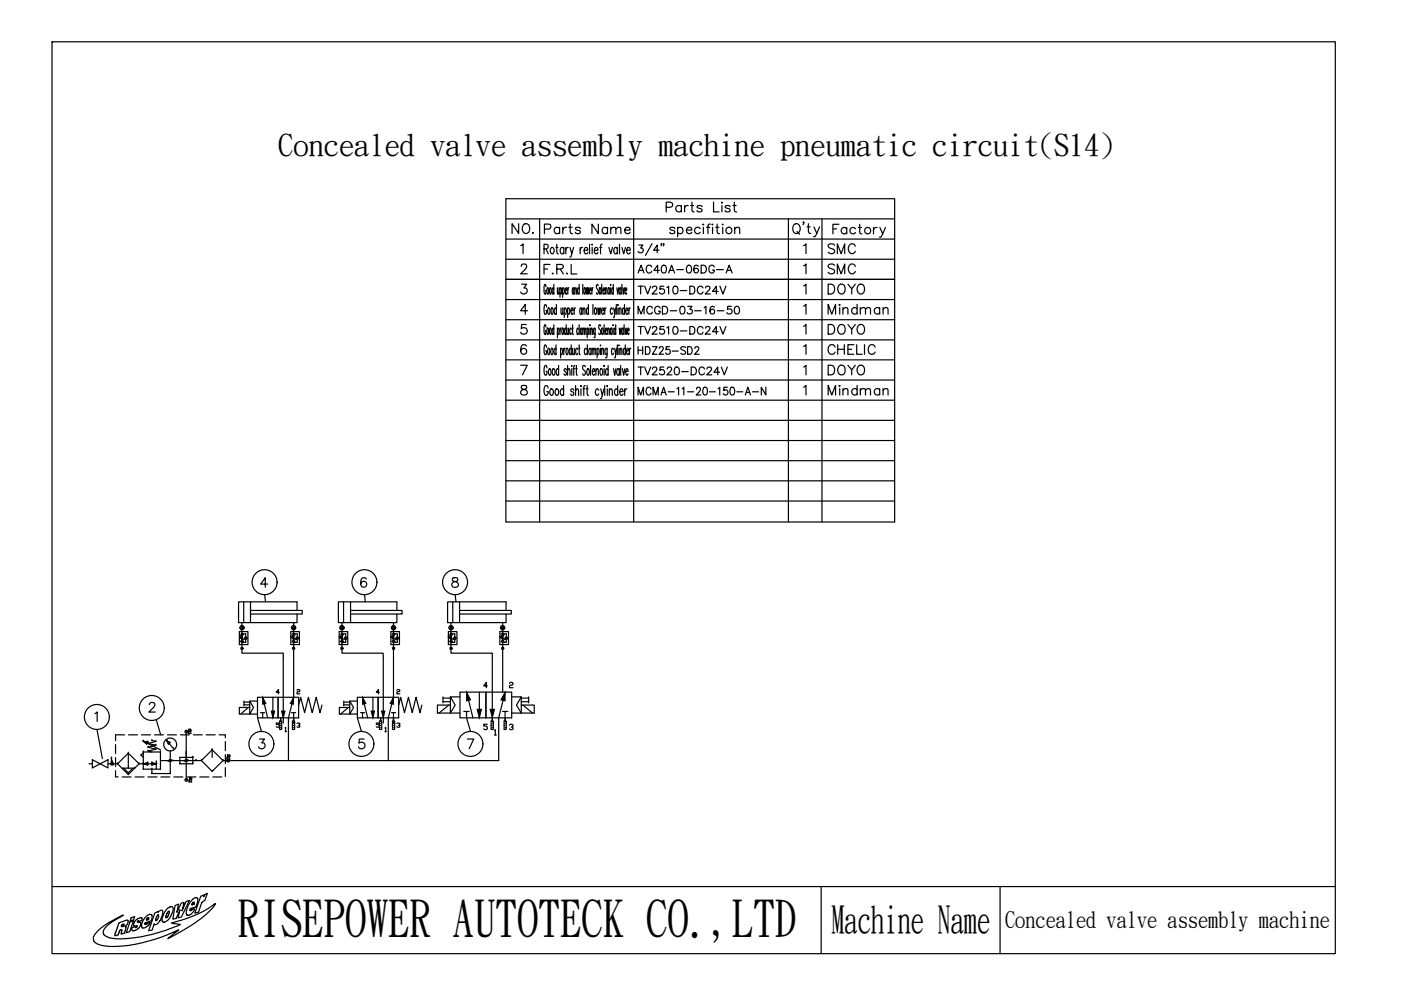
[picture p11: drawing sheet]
<svg xmlns="http://www.w3.org/2000/svg" width="297mm" height="210mm" viewBox="0 0 297 210" stroke-linecap="round" stroke-linejoin="round" font-family="sans-serif">
<defs><g id="words">
<text font-size="10.7" x="50.4" y="198.2">RISEPOWER AUTOTECK CO.,LTD</text>
<text font-size="8" x="176.3" y="197.5">Machine Name</text>
<text font-size="6.4" x="59" y="32.8">Concealed valve assembly machine pneumatic circuit(S14)</text>
<g font-size="5.3">
<text x="107.6" y="50.8">NO.</text>
<text x="114.7" y="50.8">Parts Name</text>
<text x="174.6" y="55">SMC</text>
<text x="174.6" y="59.3">SMC</text>
<text x="174.6" y="63.5">DOYO</text>
<text x="174.6" y="67.7">Mindman</text>
<text x="174.6" y="80.8">DOYO</text>
<text x="174.6" y="85">Mindman</text>
</g>
<g font-size="4.9">
<text x="134.4" y="59.3">AC40A-06DG-A</text>
<text x="174.6" y="72">DOYO</text>
<text x="174.6" y="76.2">CHELIC</text>
<text x="134.4" y="80.8">TV2520-DC24V</text>
</g>
<text font-size="4.8" x="213.1" y="196.5">Concealed valve assembly machine</text>
<g font-size="4.4">
<text x="134.4" y="67.7">MCGD-03-16-50</text>
<text x="134.4" y="72">TV2510-DC24V</text>
<text x="134.4" y="76.2">HDZ25-SD2</text>
</g>
</g></defs>
<path d="M11 8.9h272.1v193.3h-272.1z" fill="none" stroke="#000" stroke-width=".25"/>
<g fill="none" stroke="#000" stroke-width=".25">
<path d="M47.8 161.3h57.9M11 188h272.1M20.6 197.5l2.1-1.7 3.4-1.8-2.4 1.5-1.4 1.2-.4 .9 .2 .7 1.5 .6 2.2 .2 2.6-.2 3.6-.7 3.1-.9 2.9-1.1 .2-.2-1.8-.3 4.9-1.6 1.9-.9 2.5-1.6-.7 1-2.5 2.2-2.2 1.6-4.7 2.6 2.3-1.8-3.4 1.4-2.6 .8-4.4 1-2.8 .3-2.9-.2-1.2-.3-.5-.4-.3-.4v-.7zM24.5 197.9h.1M25.8 196.1a.28 .28 0 0 1 .2-.2 .28 .28 0 0 1 .3 .2l-.2 .3a.22 .22 0 0 1-.2 .1 .22 .22 0 0 1-.2-.3zM26.7 196.6h.1M26.7 196.6l-.2 .9a.55 .55 0 0 1-.7 .5v-.5a.24 .24 0 0 0 0-.4 .24 .24 0 0 0-.4 .1l-.3 1-.3 .1a.23 .23 0 0 1-.3 .1 .23 .23 0 0 1-.1-.3l.1-.2M26.7 196.6l-.2-.1 .2-.2 .5-.8a.32 .32 0 0 0-.1-.4 .32 .32 0 0 0-.5 .1l-.5 .2a.87 .87 0 0 0-1.1 .8l-.5 1.7M27.5 195.5l.8-.3-.8 2.3-.7 .3zM27.8 194.6l.8-.3-.3 .7-.7 .3zM28.7 195.1l1-.5 .4 .1a.53 .53 0 0 1-.2 .5 .53 .53 0 0 1-.6 0v.1a.21 .21 0 0 0-.1 .3 .21 .21 0 0 0 .3 0 .55 .55 0 0 1 .4 .4 .55 .55 0 0 1-.3 .6l-.6 .5-.6 .2a.42 .42 0 0 1-.5-.4 .42 .42 0 0 1 .6-.4h.1a.18 .18 0 0 0 .3 .1 .18 .18 0 0 0 .1-.3 .18 .18 0 0 0-.3 0 .4 .4 0 0 1-.4-.2 .4 .4 0 0 1 .1-.5zM29 196.4h.1"/>
<path d="M31.1 194.2l.6-.3h.4l.1 .2v.8a1.28 1.28 0 0 1-1.2 .7h-.2a.21 .21 0 0 0 0 .4 .21 .21 0 0 0 .3-.1l.4-.2a.19 .19 0 0 1 .2-.1 .19 .19 0 0 1 .2 .2 .19 .19 0 0 1-.2 .1l-.4 .5-.6 .3-.4 .1-.3-.2v-.6l.2-.6zM31.2 194.7a.2 .2 0 0 1 .3-.1 .21 .21 0 0 1-.1 .4h-.1a.18 .18 0 0 1-.3 .1 .18 .18 0 0 1 .1-.3zM31.4 195h.1M32.8 193.6l.7-.3v.1l.8-.4a1.76 1.76 0 0 1-.2 1.8l-.9 1.2-.4 .1-.1-.3-.5 1.4-.7 .1zM33.4 194.1a.22 .22 0 0 1 .3 0 .22 .22 0 0 1-.1 .4l-.3 .5a.18 .18 0 0 1-.3 .1 .18 .18 0 0 1 0-.3zM35.2 193l.9-.8a.56 .56 0 0 1 .6 .3 .56 .56 0 0 1-.1 .7l-.7 1.5-.4 .5-.7 .4-.4-.3v-.6zM35.7 193.3a.24 .24 0 0 1 .3 .1 .24 .24 0 0 1-.2 .3l-.3 .8a.22 .22 0 0 1-.4-.1 .22 .22 0 0 1 .1-.3zM37.1 192l.8-.3-.4 1.7 .9-1.9 .6-.2-.4 1.8 .8-2 .8-.2-1.7 3.5-.8 .2 .5-1.7-.9 1.8-.7 .2zM40.8 190.7l.6-.4a.56 .56 0 0 1 .6 .4 .56 .56 0 0 1-.1 .6l-.3 1-1 .2a.25 .25 0 0 0-.4 .2 .25 .25 0 0 0 .3 .3l.2-.1a.27 .27 0 0 1 .3-.2 .27 .27 0 0 1 .2 .2l-.4 .6-.5 .4-.2 .2-.5-.2-.1-.7 .3-1zM40.9 191.4a.25 .25 0 0 1 .4 .1 .25 .25 0 0 1-.4 .3h-.3zM41.1 191.7h.1M42.6 190l.7-.2-.1 .3 .2-.3 .6-.4-.6 1.5-.6 .5-.7 2-.8 .2z"/>
<path d="M174.1 188v14.2M212 188v14.2"/>
</g>
<!-- layer: CONNECTIONS -->
<g fill="none" stroke="#000" stroke-width=".25">
<circle cx="51.3" cy="137.5" r=".25"/>
<circle cx="51.3" cy="133.1" r=".46"/>
<circle cx="51.3" cy="133.1" r=".24"/>
<circle cx="62.2" cy="133.1" r=".46"/>
<circle cx="62.2" cy="137.5" r=".23"/>
<circle cx="62.2" cy="133.1" r=".22"/>
<circle cx="72.5" cy="137.5" r=".23"/>
<circle cx="72.5" cy="133.1" r=".22"/>
<circle cx="72.5" cy="133.1" r=".47"/>
<circle cx="83.4" cy="133.1" r=".46"/>
<circle cx="83.4" cy="133.1" r=".24"/>
<circle cx="83.4" cy="137.5" r=".23"/>
<circle cx="95.6" cy="137.5" r=".24"/>
<circle cx="95.6" cy="133.1" r=".23"/>
<circle cx="95.6" cy="133.1" r=".46"/>
<circle cx="106.5" cy="133.1" r=".46"/>
<circle cx="106.6" cy="137.5" r=".24"/>
<circle cx="106.6" cy="133.1" r=".22"/>
<circle cx="39.5" cy="155.1" r=".29"/>
<circle cx="23.8" cy="162" r=".28"/>
<circle cx="39.5" cy="165.4" r=".29"/>
<circle cx="48.4" cy="161.3" r=".29"/>
</g>
<!-- layer: 1 -->
<g fill="none" stroke="#000" stroke-width=".25">
<path d="M50.7 133.9h1.9v2.8h-1.9zM50.8 135l.4 .3-.4-.3 .5 .2-.1 .2zM51 134.5a.97 .97 0 0 1 0 1.5M51.2 134.3l.2 .1zM51.3 136.2h.1M51.3 134.3v.1zM51.3 135.3l-.5-.3 .4 .4 .1-.2-.5-.2 1 .6M51.3 132v6.5h8.8v14.8M51.3 134.4h.8v.7M51.6 134.5a.97 .97 0 0 0 0 1.5M51.7 127.6v4.4M51.8 135.3l.3 .3 .3-.3"/>
<path d="M52.1 135.6v.6h-.8M53.1 129.4h11v.8h-11M53.1 127.6v4.4M61.7 133.9h1.8v2.8h-1.8zM61.7 135l.4 .3-.4-.3 .5 .2-.1 .2zM61.9 134.5a1.01 1.01 0 0 1 0 1.5M62.2 134.4l.1-.1zM62.3 136.2h.1M62.2 135.3l-.5-.3 .4 .4 .2-.2-.6-.2 1.1 .6M62.3 132v5.5M62.3 137.7v10.1l-1.1 4.4v9.1M62.3 134.4h.7v.7"/>
<path d="M62.6 134.5a1.01 1.01 0 0 0 0 1.5M62.7 135.3l.3 .3 .4-.3M63 129.4v-1.8h-12.4v4.4h12.4v-1.8M63 135.6v.6h-.7M71.9 133.9h1.8v2.8h-1.8zM72 135l.4 .3-.4-.3 .5 .2-.1 .2zM72.2 134.5a.97 .97 0 0 1 0 1.5M72.5 136.2h.1M72.5 134.4h.1M72.5 135.3l-.5-.3 .4 .4 .1-.2-.5-.2 1 .6M72.5 132v6.5h8.7l.1 14.8M72.5 134.4h.8v.7"/>
<path d="M72.8 134.5a.97 .97 0 0 0 0 1.5M72.8 127.6v4.4M73 135.3l.3 .3 .3-.3M73.3 135.6v.6h-.8M74.3 129.4h10.9v.8h-10.9M74.3 127.6v4.4M82.9 133.9h1.8v2.8h-1.8zM82.9 135l.4 .3-.4-.3 .5 .2-.1 .2zM83.1 134.5a.97 .97 0 0 1 0 1.5M83.3 134.3h.2v.1zM83.4 136.1l.1 .1zM83.4 134.3l.1 .1z"/>
<path d="M83.4 135.3l-.5-.3 .4 .4 .2-.2-.6-.2 1 .6M83.5 136.2h.1M83.4 134.4h.8v.7M83.4 132v5.5M83.4 137.7v10.1l-1.1 4.4v9.1M83.8 134.5a.97 .97 0 0 0 0 1.5M83.9 135.3l.3 .3 .4-.3M84.1 129.4v-1.8h-12.4v4.4h12.4v-1.8M84.2 135.6v.6h-.8M95.1 133.9h1.8v2.8h-1.8zM95.1 135l.4 .3-.4-.3 .5 .2-.1 .2zM95.3 134.5a.97 .97 0 0 1 0 1.5"/>
<path d="M95.7 136.2h.1M95.6 134.3l.1 .1zM95.6 135.3l-.5-.3 .4 .4 .1-.2-.5-.2 1 .6M95.6 132v6.5h8.8v14.4M95.6 134.4h.8v.7M96 134.5a.97 .97 0 0 0 0 1.5M96 127.6v4.4M96.1 135.3l.3 .3 .4-.3M96.4 135.6v.6h-.8M97.4 129.4h11v.8h-11M97.4 127.6v4.4M106 133.9h1.8v2.8h-1.8z"/>
<path d="M106 135l.5 .3-.5-.3 .5 .2v.2zM106.2 134.5a1.01 1.01 0 0 1 0 1.5M106.5 134.3h.1h-.1l.1 .2zM106.6 136.2h.1M106.5 135.3l-.5-.3 .5 .4 .1-.2-.6-.2 1.1 .6M106.6 134.4h.7v.7M106.6 132v5.5M106.6 137.7v9M106.9 134.5a1.01 1.01 0 0 0 0 1.5M107 135.3l.3 .3 .4-.3M107.3 129.4v-1.8h-12.4v4.4h12.4v-1.8M107.3 135.6v.6h-.7"/>
<path d="M24.5 157.9v1.9M26.4 155.8h-1.9v1.2M27.2 159.7h.1M27.2 159.7l-2.3 2.2M27.2 159.7v3.2M27.2 159.7l2.3 2.2M27.2 155.8h2M30 155.8h1.9M30.4 159.7h.1M30.4 157.2l3.6 1.8M30.4 157.2h.1M30.4 159.4h.1"/>
<path d="M30.4 159.7l-.5 .4M30.4 159.4h3.6M30.4 157.2l.7 .5M30.4 157.2l.9 .1M30.4 159.4v3.7M31.1 157.7h.1M31.3 157.3h.1M31.3 157.3l-.2 .4M31.4 158.4h.1M31.4 157.6h.1M31.4 159.2h.1M31.4 158.4l1.6 .4"/>
<path d="M31.4 157.6l1.6 .4M31.4 159.2l.8 .2M32.2 157h.1M32.2 157l.8 .2M32.8 155.8h1.9M33 158h.1M33 157.2h.1M33 158.8h.1M33 158l-1.6 .4M33 157.2l-1.6 .4M33 158.8l-1.6 .4M34 159.4h.1"/>
<path d="M34 159.4v3.7M35.3 157h.1M35.3 157l.7 .5M35.3 157l.4 .7M35.4 157l1.4 1.8M35.5 155.8h1.9M35.7 157.7h.1M36 157.5h.1M36 157.5l-.3 .2M36.1 159.2v4.8M36.8 158.8h.1M38.3 155.8h1.9"/>
<path d="M39.5 159.8h.1M39.5 159.4h.1M39.5 155.1h.1M39.5 155.1v10.3M39.9 155.3h.1M39.9 155.5h.1M39.9 155.3v.2M39.9 155.5h.6M40.1 154.7h.1M40.1 155.1h.1M40.1 154.7l-.2 .2M40.1 154.7h.2"/>
<path d="M40.1 155.1h.2M40.1 155.1l-.2 .2M40.3 154.7h.1M40.3 155.1h.1M40.3 154.7l.2 .2M40.5 154.9h.1M40.5 155h.1M40.5 155.5h.1M40.5 154.9v.1M40.5 155l-.2 .1M41 155.8h1.9M43.7 155.8h1.9"/>
<path d="M45 159h.1M45 159l2.3 2.3M45 159v1.6M45 159l-2.3 2.3M46.5 155.8h1.3v.6M47.8 157.2v1.9M47.8 160v1.9M51.7 148.6v1.1M51.7 148.9h1.2M51.7 149.5h1.2M52.6 150l-1.6 1.4M52.9 148.6v2.8h1.7"/>
<path d="M54.6 147.8h4.4v4.4h-4.4zM54.6 148.6h-1.7l.8 1.4-.8 1.4h-2.2v-1.4h2.2M55.2 151.1h.5v1.1M55.7 151.1h.4M55.7 147.8l1.1 4.4M57.9 147.8v4.4M59 147.8h4.3v4.4h-4.3zM59.3 152.9h.4v1.7l-.2 .1-.2-.1zM59.3 153.8h.2M59.5 152.2v.7M59.5 153.3h.2M59.5 154.3h.2"/>
<path d="M61.8 151.1h.5v2.2M62 152.9h.5v1.7l-.2 .1-.3-.1zM62 153.8h.3M62.3 151.1h.4M62.3 153.3h.2M62.3 154.3h.2M63.3 149.5l.4-1.7 .9 3.3 .8-3.3 .8 3.3 .8-3.3 .8 3.3 .5-1.6M72.9 148.9h1.3M72.9 149.5h1.3M72.9 148.6v1.1M73.9 150l-1.7 1.4M74.2 148.6v2.8h1.6"/>
<path d="M75.8 147.8h4.4v4.4h-4.4zM75.8 148.6h-1.6l.8 1.4-.8 1.4h-2.2v-1.4h2.2M76.4 151.1h.5v1.1M76.9 151.1h.4M76.9 147.8l1.1 4.4M79.1 147.8v4.4M80.2 147.8h4.3v4.4h-4.3zM80.5 152.9h.4v1.7l-.2 .1-.2-.1zM80.5 153.8h.2M80.7 153.3h.2M80.7 154.3h.2M80.7 152.2v.7"/>
<path d="M83 151.1h.4v2.2M83.2 152.9h.5v1.7l-.3 .1-.2-.1zM83.2 153.8h.2M83.4 153.3h.3M83.4 154.3h.3M83.5 151.1h.4M84.5 149.5l.4-1.7 .9 3.3 .8-3.3 .8 3.3 .8-3.3 .9 3.3 .3-1.6M93.9 147.8v1.2M93.9 148h1.6M93.9 148.8h1.6M95.2 149.5l-2.1 1.7M95.5 147.8v3.4h2"/>
<path d="M97.5 146.7h5.5v5.5h-5.5zM97.5 147.8h-2l1 1.7-1 1.7h-2.8v-1.7h2.8M98.3 150.8h.6v1.4M98.9 150.8h.6M98.9 146.7l1.4 5.5M101.6 146.7v5.5M103 146.7h5.5v5.5h-5.5zM104.1 152.9h.5v1.7l-.2 .1-.3-.1zM104.1 153.8h.3M104.4 153.3h.2M104.4 154.3h.2M106.5 150.8h.6v2.1"/>
<path d="M106.9 152.9h.4v1.7l-.2 .1-.2-.1zM106.9 153.8h.2M107.1 153.3h.2M107.1 154.3h.2M107.1 146.7l-1.4 5.5v9.1M107.1 150.8h.6M108.5 147.8h2l-1 1.7 1 1.7h2.8v-1.7h-2.8M110.5 147.8v3.4h-2M110.5 148h1.6M110.5 148.8h1.6M110.9 149.5l2 1.7M112.1 147.8v1.2"/>
<path d="M18.9 161.9h.7M19.6 161.1l1.6 .8-1.6 .9zM21.2 161.9l1.7-.8v1.7zM22.9 161.9h2M23.5 161.5h.3M23.7 160.7h.1M23.7 161.5h.1M23.7 160.7l-.2 .2M23.7 160.7v.8M23.8 161.9h.1M23.8 161.5h.1M24.5 163.4v1.3h.5"/>
<path d="M24.5 160.6v1.9M24.9 161.9h.1M24.9 161.9l2.3 2.3M25.8 162.9h2.8M25.9 164.7h1.9M26.2 162.9l1 .9 1-.9M27.2 164.2h.1M27.2 162.9h.1M28.6 162.9h.1M28.6 164.7h2M29.5 161.9h.1M29.5 161.9l-2.3 2.3"/>
<path d="M29.5 161.9h3.6M29.9 160.1h.1M29.9 160.1l.5 .5M30.4 161.9h.1M30.4 163.1h.1M30.4 163.1h3.6M30.4 161.9l.9 .3M31.3 161.7h.1M31.3 162.2h.1M31.3 161.7l-.9 .2M31.3 161.7v.5M31.4 164.7h1.9"/>
<path d="M32.2 163.1h.1M32.2 162.2h.1M32.2 161.7h.1M32.2 164h.1M32.2 161.7v.5M32.2 163.1v.9M32.2 161.7l.9 .2M32.2 164h3.9M33.1 161.9h.1M33.1 161.5h.1M33.1 161.9l-.9 .3M33.1 161.5v1.6"/>
<path d="M34 161.3h7.6M34 163.1h.1M34.1 164.7h1.9M36.1 161.3h.1M36.1 164h.1M36.9 164.7h1.9M38.1 161.9h.1M38.1 161.9h2.8M39.5 165.4h.1M39.6 164.7h1.9M40.1 165.5h.1M40.1 165.8h.1"/>
<path d="M40.1 165.5v.3M40.1 165.8h.5M40.2 165h.1M40.2 165.4h.1M40.2 165l-.1 .1M40.2 165h.3M40.2 165.4h.3M40.2 165.4l-.1 .1M40.5 165h.1M40.5 165.4h.1M40.5 165l.1 .1M40.6 165.1h.1"/>
<path d="M40.6 165.2h.1M40.6 165.8h.1M40.6 165.1v.1M40.6 165.2l-.1 .2M40.9 160.6h.1M40.9 161.9h.1M40.9 160.6h-2.8v1.3M40.9 160.6v1.3M41.6 161.3h.1M41.6 161.3h1.1M42.4 164.7h1.9M42.7 161.3h.1"/>
<path d="M42.7 161.3l2.3 2.2M45 163.5h.1M45.1 164.7h1.9M46.3 161.3h.1M47.3 161.3h.1M47.3 161.3l-2.3 2.2M47.3 161.3h1.1M47.8 162.7v1.9M48.2 160.7h.1M48.2 161h.1M48.2 160.7v.3M48.2 161h.5"/>
<path d="M48.3 160.2h.1M48.3 160.5h.1M48.3 160.2l-.1 .1M48.3 160.2h.3M48.3 160.5h.3M48.3 160.5l-.1 .2M48.4 161.3h.1M48.6 160.2h.1M48.6 160.5h.1M48.6 160.2l.1 .1M48.7 160.3h.1M48.7 160.4h.1"/>
<path d="M48.7 161h.1M48.7 160.3v.1M48.7 160.4l-.1 .1"/>
<circle cx="51.3" cy="136.2" r=".08"/>
<circle cx="51.3" cy="134.4" r=".12"/>
<circle cx="51.3" cy="136.2" r=".12"/>
<circle cx="52.1" cy="135.3" r=".23"/>
<circle cx="62.2" cy="136.2" r=".07"/>
<circle cx="62.2" cy="134.4" r=".1"/>
<circle cx="62.2" cy="136.2" r=".1"/>
<circle cx="63.1" cy="135.3" r=".22"/>
<circle cx="72.5" cy="136.2" r=".08"/>
<circle cx="72.5" cy="136.2" r=".1"/>
<circle cx="72.5" cy="134.4" r=".1"/>
<circle cx="72.5" cy="134.4" r=".08"/>
<circle cx="73.3" cy="135.3" r=".22"/>
<circle cx="83.4" cy="136.2" r=".12"/>
<circle cx="83.4" cy="134.4" r=".12"/>
<circle cx="84.2" cy="135.3" r=".24"/>
<circle cx="95.6" cy="136.2" r=".08"/>
<circle cx="95.6" cy="136.2" r=".12"/>
<circle cx="95.6" cy="134.4" r=".08"/>
<circle cx="95.6" cy="134.4" r=".12"/>
<circle cx="96.4" cy="135.3" r=".23"/>
<circle cx="106.5" cy="136.2" r=".07"/>
<circle cx="106.6" cy="136.2" r=".11"/>
<circle cx="106.6" cy="134.4" r=".11"/>
<circle cx="107.4" cy="135.3" r=".22"/>
<circle cx="36.1" cy="157.9" r="1.36"/>
<circle cx="36.1" cy="161.2" r=".19"/>
<circle cx="39.5" cy="161.3" r=".19"/>
</g>
<g fill="#000" stroke="#000" stroke-width=".21">
<path d="M30.4 157.2l.9 .1-.2 .4zM35.3 157l.7 .5-.3 .2zM55.7 147.8l.7 1.4-.7 .1zM57.5 150.8h.7l-.3 1.4zM59.7 150.8h.7l-.3 1.4zM62.3 147.8l-.1 1.5-.7-.1zM76.9 147.8l.7 1.4-.7 .1zM78.7 150.8h.7l-.3 1.4zM80.9 150.8h.7l-.3 1.4zM83.4 147.8v1.5l-.7-.1zM98.9 146.7l.9 1.7-.9 .2zM101.2 150.4h.9l-.5 1.8z"/>
<path d="M103.9 150.4h.9l-.4 1.8zM107.1 146.7v1.9l-.9-.2zM30.4 161.9l.9-.2v.5zM32.2 161.7l.9 .2-.9 .3zM35.9 161.3h.4l-.3 .1zM36 161.1h.2l-.3 .2zM36 161.1h.2zM35.9 161.3l.3-.2 .1 .2zM39.3 161.3h.4l-.3 .1zM39.4 161.4h.2zM39.3 161.3l.3-.2 .1 .2zM39.4 161.4l.3-.1z"/>
<path d="M36 161.4h.2zM36 161.4l.3-.1z"/>
<path d="M39.4 161.1l-.1 .2 .3-.2zM39.4 161.1h.2z"/>
</g>
<g fill="none" stroke="#000" stroke-width=".25">
<path d="M107.3 42.1h82.4v68.6h-82.4zM107.3 55h82.4M107.3 50.7h82.4M107.3 46.4h82.4M110.4 52.1l.5-.4v2.1M110.5 56.5l.2-.4 .2-.1h.4l.3 .2a.67 .67 0 0 1-.2 .9l-1 1h1.4M114.4 46.4v64.3M115.3 52.8l.8-.2 .1-.3-.1-.4-.8-.1v2M115.3 57h.8M115.8 52.8l.4 1M116.6 56.1h-1.3v2M116.9 52.5h.1a.7 .7 0 0 1 .5 .6 .7 .7 0 0 1-.5 .7l-.3-.6z"/>
<path d="M117.2 57.9l-.1 .1h.2M118.1 51.8v1.6v.3l.3 .1M118.1 57h.8l.4-.2 .2-.4-.3-.3h-.3h-.8v2M118.8 57l.7 1.1M119.5 52.8l-.2-.3a.7 .7 0 0 0-.5 .6 .7 .7 0 0 0 .5 .7l.2-.3M119.5 52.5v1.3M120 52.5v1.3M120.2 57.9l-.1 .1h.2M120.5 52.5h-.3l-.2 .6M120.8 52.5l.4 1.3 .4-1.3M121.1 56.1v2h1.2M121.2 53.8l-.1 .6-.3 .1"/>
<path d="M123 52.5v1.3M123.5 52.5h-.3l-.2 .6M123.9 53.1h.7l-.2-.6a.7 .7 0 0 0-.6 .6 .7 .7 0 0 0 .6 .7l.2-.3M125 51.8v2M125.5 52.5v1.3M126 53.1h.8l-.3-.6a.7 .7 0 0 0-.5 .6 .7 .7 0 0 0 .5 .7l.3-.3M127.7 51.8l-.3 .1-.1 .3v1.6M129.1 52.5l.4 1.3 .4-1.3M130.9 52.8l-.3-.3a.7 .7 0 0 0-.5 .6 .7 .7 0 0 0 .5 .7l.3-.3M130.9 52.5v1.3M131.3 51.8v2M131.9 52.5l.3 1.3 .4-1.3"/>
<path d="M132.9 53.1h.7l-.2-.6a.7 .7 0 0 0-.5 .6 .7 .7 0 0 0 .5 .7l.2-.3M134.4 46.4v64.3M135.5 52h.8l-.5 .6a.55 .55 0 0 1 .4 .9 .55 .55 0 0 1-.9-.2M138.2 51.7l-1.4 2.5M139.7 53.1h-1.1l.7-1.1v1.6M140.3 51.7h-.1h.1l-.1 .4M140.7 51.7h-.1h.1l-.1 .4M141.3 44h.8l.4-.3a.57 .57 0 0 0-.4-.8h-.8v2M143.1 48.5a.6 .6 0 0 0-1.1 0 .91 .91 0 0 0 1 .5l.1 .2a.6 .6 0 0 1-1.1 0M143.7 48.5a.64 .64 0 0 1 .9-.1 .64 .64 0 0 1 0 .9 .64 .64 0 0 1-.9-.1M143.7 48.2v2M144.5 43.8a.66 .66 0 0 0-1-.1 .66 .66 0 0 0 0 1 .66 .66 0 0 0 1-.1"/>
<path d="M144.5 43.6v1.3M145.1 43.6v1.3M145.5 48.8h1.2a.62 .62 0 0 0-.9-.6 .62 .62 0 0 0-.2 1 .6 .6 0 0 0 1.1 0M145.9 43.6a.64 .64 0 0 0-.8 .5M146.4 43.6h.7M146.7 42.9v1.6l.1 .3 .4 .1M148.4 48.5a.66 .66 0 0 0-.9-.1 .66 .66 0 0 0 0 1 .66 .66 0 0 0 .9-.2M148.9 43.8a.7 .7 0 0 0-1.1 0l.1 .2 .8 .3 .2 .3a.64 .64 0 0 1-1.1 0M149.1 47.5v.2zM149.1 48.2v1.3M149.8 48.2h.7M150.6 47.5l-.4 .1-.1 .3v1.6"/>
<path d="M151.1 47.5v.2zM151.1 48.2v1.3M151.3 42.9v2h1.2M151.8 48.2h.6M152 47.5v1.7l.2 .3h.4M153.1 42.9v.2zM153.1 43.6v1.3M153.2 47.5v.2zM153.2 48.2v1.3M154.8 43.8a.65 .65 0 0 0-1.1 0l.1 .2a1.01 1.01 0 0 1 1 .5v.1a.6 .6 0 0 1-1.1 0M155.4 43.6h.7M155.7 42.9v1.6l.1 .3 .4 .1"/>
<path d="M155.8 48.6l.4-.4 .5 .1 .1 1.2M155.8 48.2v1.3M167.2 46.4v64.3M168.3 47.7a.87 .87 0 0 1 1.1-.1 .87 .87 0 0 1 .3 1.1 .78 .78 0 0 1-.8 .8 .78 .78 0 0 1-.8-.8zM169 49.1l.5 .6M170.4 52.1l.5-.4v2.1M170.4 56.4l.5-.4v2.1M170.4 47.1l-.1 .2v-.2h.1l-.1 .5M171.1 48.1h.7M171.4 47.4v1.7l.1 .3 .4 .1M172.6 48.1l.6 1.4 .6-1.4M173.2 49.5l-.3 .6-.4 .1"/>
<path d="M174.3 46.4v64.3M176.6 48.5h.8M177.9 47.6h-1.3v2M179.5 48.5a.66 .66 0 0 0-1-.1 .66 .66 0 0 0 0 1 .66 .66 0 0 0 1-.1M179.5 48.2v1.4M181.4 48.5a.66 .66 0 0 0-1-.1 .66 .66 0 0 0 0 1 .66 .66 0 0 0 1-.1M182 48.2h.7M182.3 47.6v1.6l.1 .3 .3 .1M185.2 48.2v1.4M186 48.2a.64 .64 0 0 0-.8 .6M186.5 48.2l.6 1.4 .6-1.4M187.1 49.6l-.3 .7h-.3"/>
<path d="M189.7 59.2h-82.4h82.4M107.3 72.1h82.4M107.3 67.8h82.4M107.3 63.5h82.4M107.3 76.3h82.4M110.4 77.4h1.4l-1 2.1M110.6 60.3h1.1l-.6 .8a.69 .69 0 0 1 .6 1 .69 .69 0 0 1-1.2 0l-.1-.2M111.6 68.8h-1l-.1 .9a.73 .73 0 0 1 1.1 0 .73 .73 0 0 1-.2 1.1 .73 .73 0 0 1-1-.3M111.6 73.4a.58 .58 0 0 0-.6-.3 .58 .58 0 0 0-.5 .4 1.14 1.14 0 0 0 .5 1.6 .64 .64 0 0 0 .7-.6 .64 .64 0 0 0-.6-.7 .64 .64 0 0 0-.7 .6M111.9 65.9h-1.5l1-1.4v2.1M115.8 60.8l-.2-.5a1.73 1.73 0 0 0-.1 2h.2l.1-.7h-.2M115.8 69.4l-.2-.6a1.73 1.73 0 0 0-.1 2h.2l.1-.7h-.2"/>
<path d="M115.9 65.1l-.2-.5h-.1a2.53 2.53 0 0 0 0 2h.1l.2-.2v-.6h-.2M115.9 73.6l-.2-.5a1.81 1.81 0 0 0-.2 2l.2 .1 .2-.3v-.5h-.2M116 78l-.1-.4-.3-.1a2.15 2.15 0 0 0 0 2.1h.2l.1-.3 .1-.5h-.2M116 61.1l.1-.1a1.16 1.16 0 0 1 0 1.4l-.2-.6zM116 69.7l.1-.1a1.16 1.16 0 0 1 0 1.3l-.2-.6zM116.2 73.9l.1-.1a.9 .9 0 0 1 0 1.4l-.2-.6zM116.2 65.4l.1-.1a.9 .9 0 0 1 0 1.3l-.2-.5zM116.5 78.2a.88 .88 0 0 1 0 1.4l-.2-.6zM116.7 61a1.16 1.16 0 0 1 0 1.4l-.2-.6zM116.7 69.6a1.16 1.16 0 0 1 0 1.3l-.2-.6zM116.9 73.9l.1-.1a.9 .9 0 0 1 0 1.4l-.2-.6zM117 65.3l.2 .1 .1 .4-.2 .8h-.2l-.1-.5z"/>
<path d="M117.3 78.2l.2 .1 .2 .5-.2 .8-.3-.2-.1-.4zM117.4 61.3l-.1-.3a1.16 1.16 0 0 0 0 1.4l.1-.3M117.4 69.8l-.1-.2a1.16 1.16 0 0 0 0 1.3l.1-.3M117.4 60.3v2.1M117.4 68.8v2.1M117.9 74.1l-.1-.3a.9 .9 0 0 0 0 1.4l.1-.3M117.9 73.1v2.1M118 65.6l-.2-.3a.9 .9 0 0 0 0 1.3l.2-.2M118 64.6v2M118.2 61l.1 1.4 .2-.4M118.2 69.8l.1-.2a1.16 1.16 0 0 1 0 1.3l-.1-.3M118.2 69.6v2"/>
<path d="M118.4 78.5l-.1-.3a.88 .88 0 0 0 0 1.4l.1-.3M118.4 77.5v2.1M118.5 61v1.4M118.7 61.3l.2-.3a1.16 1.16 0 0 1 0 1.4l-.2-.3M118.7 61v2M118.7 69.6v1.3M118.9 74.1l.1-.3a.9 .9 0 0 1 0 1.4l-.1-.3M118.9 73.8v2.1M118.9 65.3l.1 1.3h.2l.1-.3M119 69.6l-.2 .1-.1 .4M119.2 69.7l.1-.1a1.16 1.16 0 0 1 0 1.3l-.2-.6zM119.3 61.3l.1-.3a1.01 1.01 0 0 1 0 1.4l-.1-.3"/>
<path d="M119.3 61v2M119.3 65.3v1.3M119.5 73.8v1.4M119.6 65.6l.2-.3a.9 .9 0 0 1 0 1.3l-.2-.2M119.6 65.3v2M119.8 61.6h.4l-.1-.6a1.01 1.01 0 0 0 0 1.4l.1-.3M119.8 73.8l-.2 .1-.1 .5M120 69.8l-.1-.2a1.01 1.01 0 0 0 0 1.3l.1-.3M120 68.8v2.1M120.1 78.5l-.3-.3-.2 .3 .1 .2a.46 .46 0 0 1 .4 .4 .46 .46 0 0 1-.3 .5l-.2-.3M120.2 73.8a.9 .9 0 0 1 0 1.4l-.2-.6zM120.2 69.6l.1 1.3 .3-.4"/>
<path d="M120.3 65.6l.2-.3a.9 .9 0 0 1 0 1.3l-.2-.2M120.3 78.6l.3-.4 .2 .1v1.3M120.3 65.3v2M120.3 77.5v2.1M120.4 61v1.4M120.6 69.6v1.3M120.6 61l-.2 .6M121.1 65.8h.4l-.1-.5-.3 .3v1h.3l.1-.2M121.1 74.1l-.1-.3a.9 .9 0 0 0 0 1.4l.1-.3M121.1 73.1v2.1M121.1 69.8l-.1-.2a1.16 1.16 0 0 0 0 1.3l.1-.3M121.2 77.5v.2z"/>
<path d="M121.2 78.2v1.4M121.3 69.6h.2M121.4 73.8l.1 1.4 .3-.4M121.4 68.8v1.7l.2 .4M121.5 78.2h.3M121.7 61.3l-.1-.3a1.01 1.01 0 0 0 0 1.4l.1-.3M121.7 61v1.4M121.7 65.3v1.3M121.8 73.8v1.4M121.9 61.4l.2-.4 .1 1.4M121.9 77.5l-.2 .1v.3v1.7M121.9 61v1.4"/>
<path d="M122 65.3l-.2 .1-.1 .4M122.1 78.2h.3M122.2 77.5v1.6l.2 .5M122.5 74.1l-.2-.3a1.01 1.01 0 0 0 0 1.4l.2-.3M122.6 69.8l-.1-.2a1.16 1.16 0 0 0 0 1.3l.1-.3M122.7 73.8h.3M122.8 61.3l-.1-.3a1.01 1.01 0 0 0 0 1.4l.1-.3M122.8 73.1v1.7v.3l.2 .1M122.8 60.3v2.1M122.8 68.8v2.1M123.3 65.6l-.2-.3-.2 .5 .1 .8h.2l.1-.2M123.3 65.3v1.3"/>
<path d="M123.4 69.8l-.1-.2a1.16 1.16 0 0 0 0 1.3l.1-.3M123.4 69.6v1.3M123.6 60.3v2.1M123.6 65.7l.3-.4 .1 1.3M123.6 69.9l.3-.3v1.3M123.6 65.3v1.3M123.6 69.6v1.3M123.9 61.1v-.1a1.16 1.16 0 0 1 0 1.4l-.1-.6zM123.9 69.9l.2-.3 .1 1.3M124.1 77.8l-.1-.2a.44 .44 0 0 0-.5 .2 .44 .44 0 0 0 .2 .6 .64 .64 0 0 1 .4 .6 .64 .64 0 0 1-.4 .6l-.2-.3M124.3 61l.1 1.4 .2-1.4 .1 1.4 .1-1.4M124.3 74.1l-.1-.3a.9 .9 0 0 0 0 1.4l.1-.3"/>
<path d="M124.5 69.8l.1-.2a1.16 1.16 0 0 1 0 1.3l-.1-.3M124.5 69.6v2M124.5 73.1v2.1M124.6 78.2a.88 .88 0 0 1 0 1.4l-.2-.6zM124.7 65.6l-.1-.3a.9 .9 0 0 0 0 1.3l.1-.2M124.7 64.6v2M125 61.6h.3l-.1-.6a1.16 1.16 0 0 0 0 1.4l.1-.3M125.1 68.8v.3zM125.1 69.6v1.3M125.2 77.5v2.1M125.3 69.9l.2-.3 .1 1.3M125.3 69.6v1.3"/>
<path d="M125.3 74.1l-.2-.3a.9 .9 0 0 0 0 1.4l.2-.3M125.3 73.8v1.4M125.5 61v1.4M125.5 74.2l.3-.4 .1 1.4M125.5 73.8v1.4M125.6 78.8h.5l-.2-.6a.88 .88 0 0 0 0 1.4l.2-.3M125.7 64.6v2M125.8 61l-.2 .1-.1 .5M125.9 74.2l.1-.3 .2-.1 .1 1.4M126.2 69.6l-.1 1.9h-.2M126.2 69.8l-.1-.2a1.16 1.16 0 0 0 0 1.3l.1-.3M126.2 65.3a.9 .9 0 0 1 0 1.3l-.2-.5z"/>
<path d="M126.4 78.6l.3-.4 .2 1.4M126.4 78.2v1.4M126.6 74.1l.2-.3a1.01 1.01 0 0 1 0 1.4l-.2-.3M126.6 73.8v2.1M126.7 65.3l.2 1.3 .1-1.3 .2 1.3 .1-1.3M126.9 60.6l-.2-.3a.86 .86 0 0 0 .1 1.3v.7l-.2 .1-.2-.3M127.2 61a1.01 1.01 0 0 1 0 1.4l-.2-.6zM127.3 73.1v.2zM127.3 73.8v1.4M127.4 69.1l-.2-.3a.86 .86 0 0 0 .1 1.3v.7l-.2 .1-.2-.3M127.4 78.2a.82 .82 0 0 1 0 1.4l-.2-.6zM127.5 65.8h.5l-.2-.5a.9 .9 0 0 0 0 1.3l.2-.2"/>
<path d="M127.6 74.2l.3-.4 .1 1.4M127.6 60.3v2.1M127.6 73.8v1.4M127.7 69.6a1.01 1.01 0 0 1 0 1.3l-.2-.3zM127.8 61.6h.4l-.2-.6a1.16 1.16 0 0 0 0 1.4l.2-.3M128.1 77.5v.2zM128.1 68.8v2.1M128.1 78.2v1.4M128.2 65.3v1.3M128.3 70.1h.4l-.1-.5a1.01 1.01 0 0 0 0 1.3l.1-.3M128.3 61.4l.3-.4 .1 1.4M128.3 61v1.4"/>
<path d="M128.5 65.3h-.1l-.2 .5M128.7 73.8v1.9l-.1 .2-.2-.1M128.7 74.1l-.1-.3a.9 .9 0 0 0 0 1.4l.1-.3M128.8 69.9l.3-.3 .1 1.3M128.8 69.6v1.3M128.9 78.5l-.2-.3a.88 .88 0 0 0 0 1.4l.2-.3M128.9 77.5v2.1M129.1 61a1.16 1.16 0 0 1 0 1.4l-.2-.6zM129.5 60.3v.2zM129.5 61v1.4M129.6 69.6a1.16 1.16 0 0 1 0 1.3l-.2-.6zM129.9 65.6l-.2-.3a.9 .9 0 0 0 0 1.3l.2-.2"/>
<path d="M130 68.8v.3zM130 69.6v1.3M130 61.3l-.1-.3a1.01 1.01 0 0 0 0 1.4l.1-.3M130 60.3v2.1M130.1 74.1l-.3-.3-.1 .6v.7l.2 .1 .2-.3M130.1 78.2l.2 1.4 .3-1.4M130.1 65.3l.2 1.3 .2-1.3M130.3 66.6l-.1 .7h-.1M130.3 73.8l.2 1.4 .3-1.4M130.5 69.8l-.1-.2a1.16 1.16 0 0 0 0 1.3l.1-.3M130.5 75.2v.6l-.2 .1M130.5 68.8v2.1"/>
<path d="M130.7 64.6v2M130.8 61l.2 1.4 .2-1.4M130.9 73.1v2.1M131 64.6v.2zM131 65.3v1.3M131.2 73.1v.2zM131.2 73.8v1.4M131.3 65.7l.3-.4 .1 1.3M131.3 65.3v1.3M131.3 69.6l.2 1.3 .1-1.3M131.3 78.5l-.2-.3h-.1l-.2 .6 .2 .8h.1l.2-.3M131.3 78.2v1.4"/>
<path d="M131.5 74.2l.2-.4 .2 1.4M131.5 73.8v1.4M131.6 77.5v2.1M131.6 61.3l-.1-.3a1.01 1.01 0 0 0 0 1.4l.1-.3M131.6 61v1.4M131.9 60.3v2.1M131.9 78.2l.3 1.4 .3-1.4M132.1 61l.1 1.4 .2-1.4M132.1 69.8l-.1-.2a1.01 1.01 0 0 0 0 1.3l.1-.3M132.1 69.6v1.3M132.3 68.8v2.1M132.4 65.6l-.1-.3-.3 .3 .1 1h.2l.1-.2"/>
<path d="M132.4 64.6v2M132.5 61.6h.4l-.1-.6a1.01 1.01 0 0 0 0 1.4l.1-.3M132.6 69.6l.1 1.3 .2-1.3M132.6 74.1l-.3-.3-.1 .6v.7l.2 .1 .2-.3M132.6 73.1v2.1M132.7 65.8h.4l-.1-.5a.9 .9 0 0 0 0 1.3l.1-.2M132.7 78.8h.5l-.2-.6a.88 .88 0 0 0 0 1.4l.2-.3M132.8 74.4h.5l-.2-.6a.9 .9 0 0 0 0 1.4l.2-.3M135.8 60.7v1.6M136.7 60.7l.6 1.6 .7-1.6M138.3 61.1l.3-.4h.4l.3 .3-.2 .5-.9 .8h1.1M140.7 60.7h-.7l-.1 .7a.58 .58 0 0 1 .9 0 .58 .58 0 0 1-.1 .8 .58 .58 0 0 1-.9-.2"/>
<path d="M141.4 61l.4-.3v1.6M142.9 60.8a.56 .56 0 0 1 .8 .2 .79 .79 0 0 1 0 .9 .79 .79 0 0 1-.8 .3l-.3-.6zM144.2 61.6h1.4M146.2 60.7h.6a.91 .91 0 0 1 .5 .8 .91 .91 0 0 1-.5 .8h-.6zM149 61.1a.61 .61 0 0 0-.7-.4 .61 .61 0 0 0-.4 .6 .68 .68 0 0 0 .2 .9 .68 .68 0 0 0 .9-.1v-.2M149.6 61.1l.3-.4h.3l.3 .3-.2 .5-.8 .8h1.1M152.3 61.8h-1.2l.8-1.1v1.6M152.6 60.7l.7 1.6 .6-1.6M170.4 60.6l.5-.3v2M170.4 64.9l.5-.4v2.1M170.4 69.2l.5-.4v2M170.4 73.5l.5-.4v2"/>
<path d="M170.4 77.8l.5-.4v2.1M107.3 93.4h82.4M107.3 89.1h82.4M107.3 84.9h82.4M107.3 80.6h82.4M107.3 97.7h82.4M110.6 81.8a.44 .44 0 0 0 .2 .7 .88 .88 0 0 1 1 .9 .73 .73 0 0 1-.8 .4 .73 .73 0 0 1-.6-.7 1.23 1.23 0 0 1 1.2-.7l.1-.4a.76 .76 0 0 0-1.1-.2zM116.2 82.3a.45 .45 0 0 0-.2-.5 .45 .45 0 0 0-.4 0 1.83 1.83 0 0 0 .1 2h.2l.3-.5v-.3h-.3M116.9 82.4a.75 .75 0 0 1 .4 .7 .75 .75 0 0 1-.4 .7l-.3-.6v-.5zM117.8 82.6l.2-.2a.75 .75 0 0 1 .4 .7 .75 .75 0 0 1-.4 .7l-.3-.6zM119.5 82.7l-.2-.3a.73 .73 0 0 0-.5 .7 .73 .73 0 0 0 .5 .7l.2-.3M119.5 81.8v2"/>
<path d="M121.7 82.7l-.3-.3-.3 .2-.1 .1 .1 .2 .5 .3v.5l-.3 .1-.3-.3M122 82.9l.3-.5h.2l.2 .5v.9M122 81.8v2M123.2 81.8v.2zM123.2 82.4v1.4M123.6 82.4h.4M124.1 81.8h-.2l-.1 .3v1.7M124.3 82.4h.4M124.5 81.8v1.6v.3l.3 .1M126.9 82.7l-.2-.3a.75 .75 0 0 0-.5 .7 .75 .75 0 0 0 .5 .7l.2-.3M127.4 82.4l.3 1.4 .3-1.4M127.7 83.8l-.2 .6-.2 .1"/>
<path d="M128.2 81.8v2M128.8 81.8v.2zM128.8 82.4v1.4M129.2 82.9l.2-.5h.3l.1 .5v.9M129.2 82.4v1.4M131 82.7l-.2-.3a.75 .75 0 0 0-.5 .7 .75 .75 0 0 0 .5 .7l.2-.3M131 81.8v2M131.4 83h.7l-.2-.6a.75 .75 0 0 0-.5 .7 .75 .75 0 0 0 .5 .7l.2-.3M132.4 82.4v1.4M132.9 82.4a.52 .52 0 0 0-.5 .6M135.3 83.7v-1.6l.5 1.6 .6-1.6v1.6M138 82.5a.49 .49 0 0 0-.7-.3 .89 .89 0 0 0-.3 .9 .89 .89 0 0 0 .7 .6l.3-.3"/>
<path d="M138.5 83.7v-1.6l.5 1.6 .6-1.6v1.6M140.2 83.7l.5-1.6 .6 1.6M140.4 83.2h.6M141.7 83.1h1.2M143.5 82.4l.4-.3v1.6M144.6 82.4l.4-.3v1.6M145.8 83.1h1.3M147.7 82.5l.2-.4h.3l.3 .3-.2 .6-.7 .7h1M149.2 82.2l.3-.1a1.01 1.01 0 0 1 0 1.6h-.1a1.11 1.11 0 0 1-.2-1.5zM150.4 83.1h1.3M152.3 82.4l.3-.3v1.6M154.2 82.1h-.7l-.1 .7a.53 .53 0 0 1 .8 .1 .53 .53 0 0 1-.1 .7 .53 .53 0 0 1-.7-.1"/>
<path d="M155 82.2l.3-.1a1.01 1.01 0 0 1 0 1.6h-.1a1.11 1.11 0 0 1-.2-1.5zM156.2 83.1h1.3M158 83.7l.6-1.6 .5 1.6M158.2 83.2h.7M159.5 83.1h1.3M162.4 82.1v1.6l-1-1.6v1.6M170.4 82.1l.5-.4v2M107.3 102h82.4M107.3 106.2h82.4M56.8 123.8h-1.5l.9-1.3v2M77.7 122.8a.61 .61 0 0 0-.6-.3 .61 .61 0 0 0-.5 .4 1.2 1.2 0 0 0 .5 1.6 .64 .64 0 0 0 .7-.6 .64 .64 0 0 0-.6-.7 .64 .64 0 0 0-.7 .6M96 122.6a.42 .42 0 0 0 .2 .6 .74 .74 0 0 1 .8 .4 .74 .74 0 0 1 0 .8l-.7 .1a.59 .59 0 0 1-.6-.6 .59 .59 0 0 1 .7-.6l.4-.1a.42 .42 0 0 0 .2-.6z"/>
<path d="M20.1 151.3l.5-.4v2.1M31.7 149.4l.4-.5 .7 .2a.67 .67 0 0 1-.3 .9l-.9 1h1.3M55 156.7h1.1l-.6 .8a.69 .69 0 0 1 .6 1 .69 .69 0 0 1-1.2 .1l-.1-.3M77.2 156.7h-1l-.1 .9a.72 .72 0 0 1 1.1-.1 .72 .72 0 0 1-.1 1.1 .72 .72 0 0 1-1.1-.3M99.1 156.7h1.3l-.9 2.1"/>
<circle cx="154.5" cy="48.9" r=".68"/>
<circle cx="184" cy="48.9" r=".68"/>
</g>
<g fill="none" stroke="#000" stroke-width=".25">
<path d="M56.1 126.1l.2 1.5M77.3 126.1l.2 1.5M96.5 126.1l.2 1.5M20.6 154.7l1.1 6.1M33.1 152.6l1 3.2M54.6 152.2l.8 2.9M75.8 152.2l.9 2.9M98.9 152.2l.9 2.9"/>
<circle cx="56.1" cy="123.4" r="2.65"/>
<circle cx="77.3" cy="123.4" r="2.65"/>
<circle cx="96.5" cy="123.4" r="2.65"/>
<circle cx="20.5" cy="152" r="2.65"/>
<circle cx="32.2" cy="150.1" r="2.65"/>
<circle cx="55.4" cy="157.7" r="2.65"/>
<circle cx="76.6" cy="157.7" r="2.65"/>
<circle cx="99.7" cy="157.7" r="2.65"/>
</g>
<!-- layer: TEXT -->
<g fill="none" stroke="#000" stroke-width=".25">
<path d="M59.2 146.8h-.6l.4-.6v.9M59.2 153.3h-.6v.3h.4l.2 .2v.3l-.2 .1-.4-.1M60.4 154.4l.2-.2v.9M60.4 155.1h.3M63 146.4l.1-.2h.3l.2 .3-.6 .3v.3h.6M63 153.4l.1-.1 .5 .1-.2 .4h-.1M63.4 153.8l.2 .1-.2 .3-.4-.1M80.4 146.8h-.6l.4-.6v.9M80.4 153.3h-.6v.3h.4l.2 .2-.2 .4-.4-.1M81.6 154.4l.2-.2v.9M81.6 155.1h.3M84.1 146.4l.2-.2 .5 .2-.2 .3-.5 .1v.3h.7"/>
<path d="M84.1 153.4l.2-.1 .5 .1v.2l-.3 .2M84.6 153.8l.2 .1-.2 .3-.5-.1M103.3 145.4h-.7l.5-.7v1.1M103.3 153.6h-.7v.3h.5l.2 .2v.4l-.2 .2h-.4l-.1-.2M104.8 154.9l.2-.2v1.1M104.8 155.8h.4M108 144.9l.2-.2h.4l.2 .2-.2 .4h-.4l-.2 .1v.4h.8M108 153.8l.2-.2h.4l.2 .2v.1l-.4 .2M108.6 154.1l.2 .2-.2 .4h-.4l-.2-.2"/>
</g>
<use href="#words"/>
</svg>
